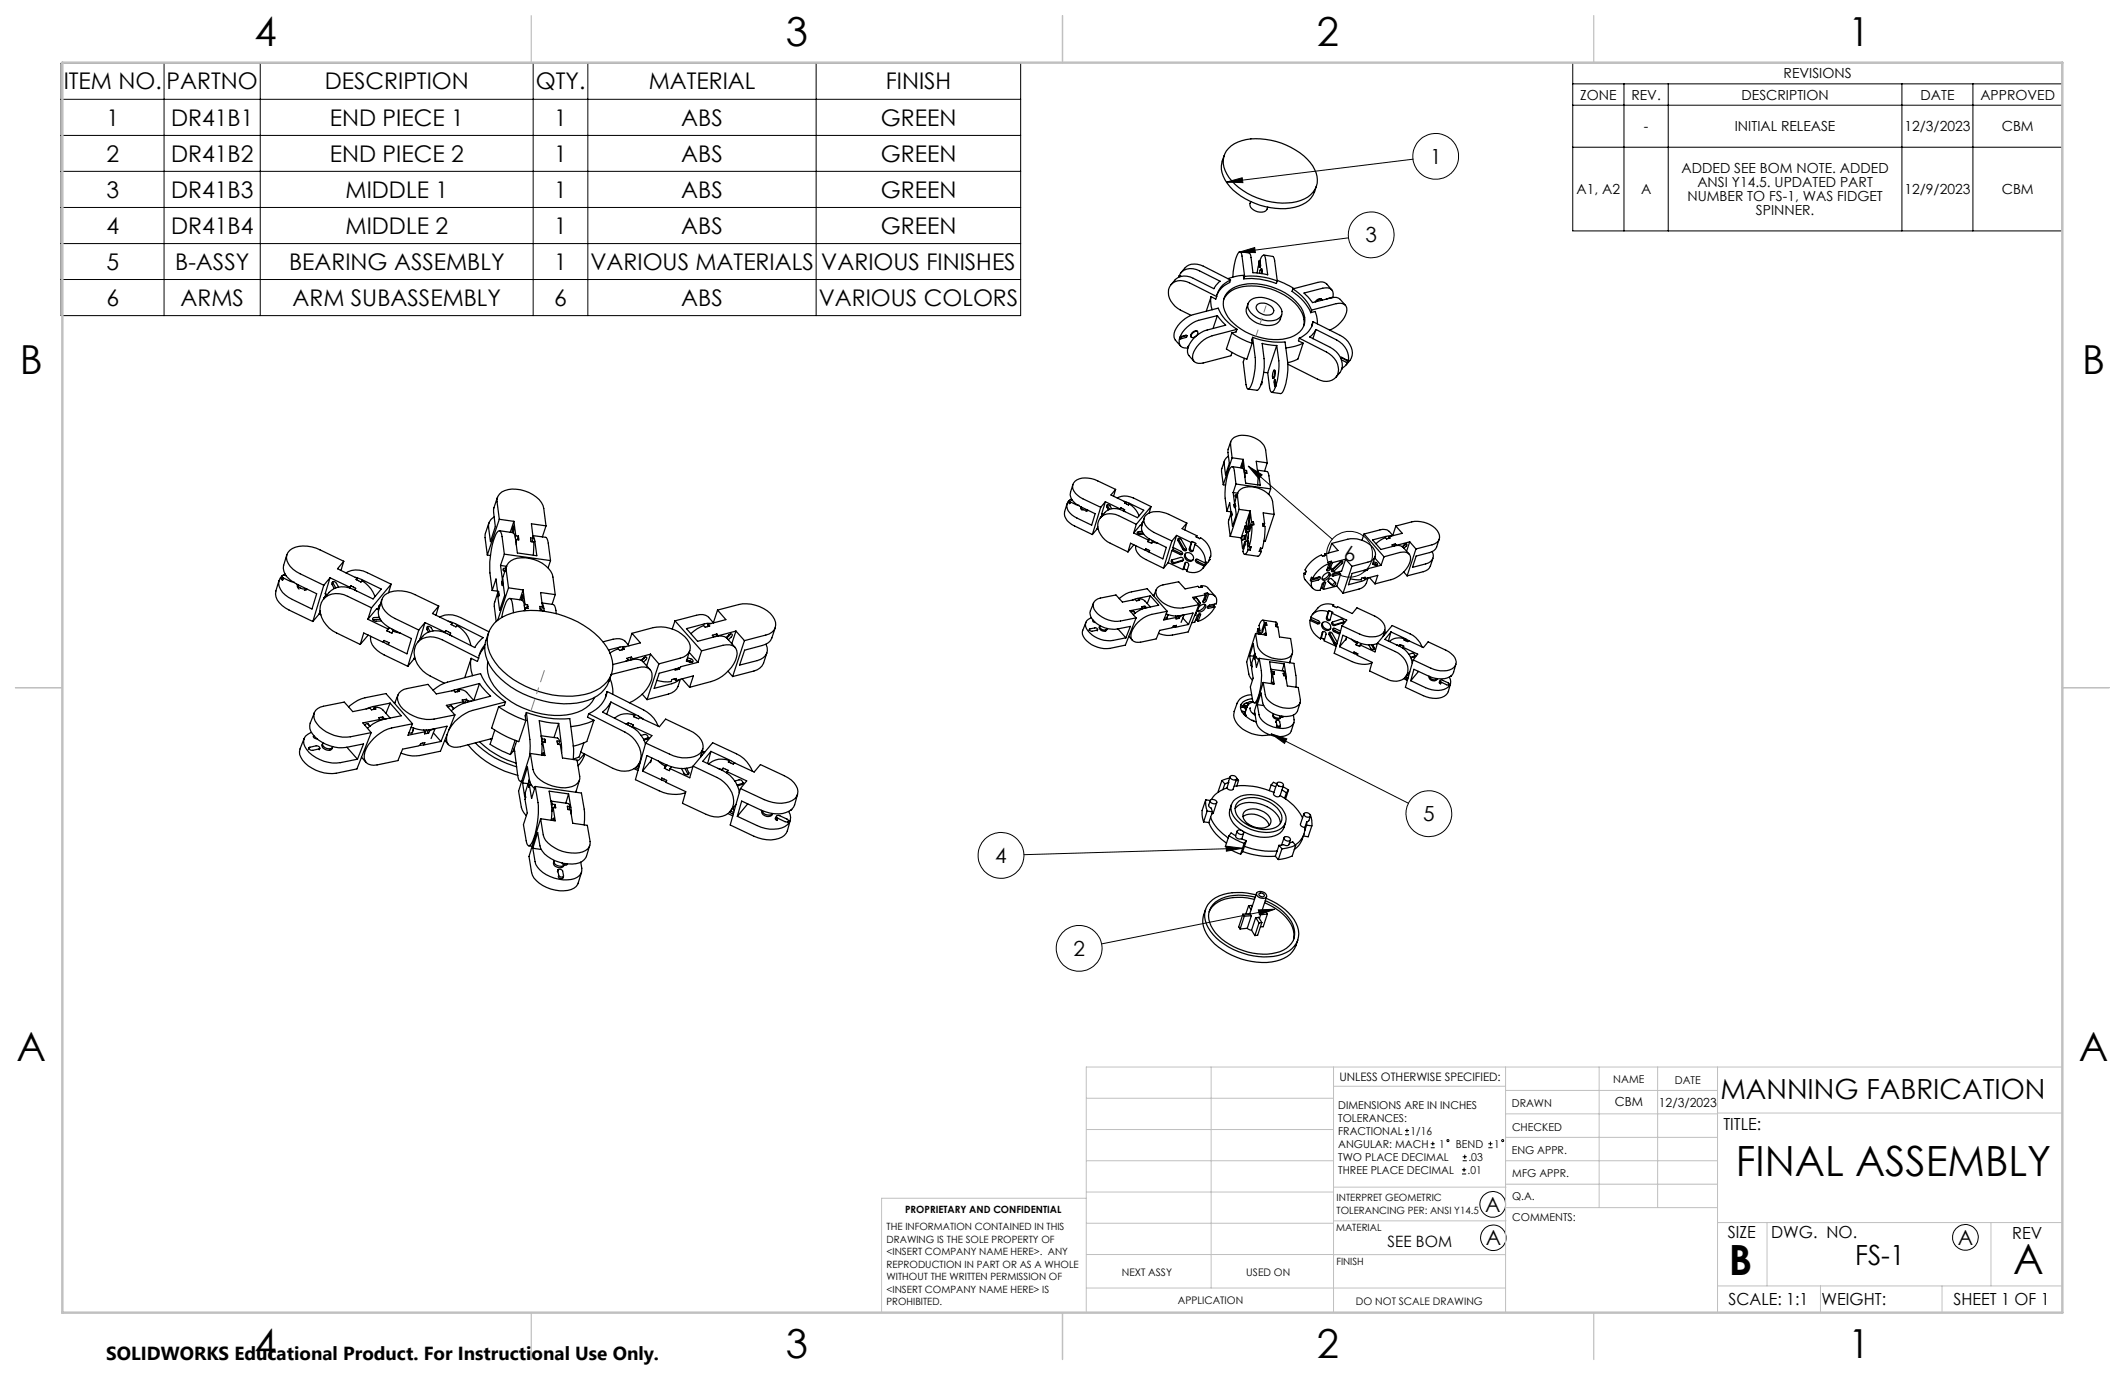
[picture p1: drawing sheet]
<svg xmlns="http://www.w3.org/2000/svg" width="432mm" height="279mm" viewBox="0 0 432 279" stroke-linecap="round" stroke-linejoin="round" font-family="sans-serif">
<defs><g id="words">
<g font-size="8.5">
<text x="352.7" y="239">FINAL ASSEMBLY</text>
<text x="351.3" y="259">B</text>
<text x="409.1" y="258.9">A</text>
</g>
<g font-size="8.1">
<text x="51.7" y="9.3">4</text>
<text x="159.7" y="9.3">3</text>
<text x="267.6" y="9.3">2</text>
<text x="375.6" y="9.3">1</text>
<text x="4" y="76">B</text>
<text x="423.1" y="76">B</text>
<text x="3.3" y="215.7">A</text>
<text x="422.4" y="215.7">A</text>
<text x="51.7" y="276">4</text>
<text x="159.7" y="276">3</text>
<text x="267.6" y="276">2</text>
<text x="375.6" y="276">1</text>
</g>
<g font-size="5.6">
<text x="349.6" y="223.3">MANNING FABRICATION</text>
<text x="377" y="257">FS-1</text>
</g>
<g font-size="4.7">
<text x="12.9" y="18.2">ITEM NO.</text>
<text x="33.9" y="18.2">PARTNO</text>
<text x="66" y="18.2">DESCRIPTION</text>
<text x="108.9" y="18.2">QTY.</text>
<text x="131.8" y="18.2">MATERIAL</text>
<text x="180" y="18.2">FINISH</text>
<text x="21.6" y="25.5">1</text>
<text x="34.8" y="25.5">DR41B1</text>
<text x="67" y="25.5">END PIECE 1</text>
<text x="112.6" y="25.5">1</text>
<text x="138.4" y="25.5">ABS</text>
<text x="179" y="25.5">GREEN</text>
<text x="21.6" y="32.8">2</text>
<text x="34.8" y="32.8">DR41B2</text>
<text x="67" y="32.8">END PIECE 2</text>
<text x="112.6" y="32.8">1</text>
<text x="138.4" y="32.8">ABS</text>
<text x="179" y="32.8">GREEN</text>
<text x="21.6" y="40.2">3</text>
<text x="34.8" y="40.2">DR41B3</text>
<text x="70.2" y="40.2">MIDDLE 1</text>
<text x="112.6" y="40.2">1</text>
<text x="138.4" y="40.2">ABS</text>
<text x="179" y="40.2">GREEN</text>
<text x="21.6" y="47.5">4</text>
<text x="34.8" y="47.5">DR41B4</text>
<text x="70.2" y="47.5">MIDDLE 2</text>
<text x="112.6" y="47.5">1</text>
<text x="138.4" y="47.5">ABS</text>
<text x="179" y="47.5">GREEN</text>
<text x="21.6" y="54.8">5</text>
<text x="35.6" y="54.8">B-ASSY</text>
<text x="58.7" y="54.8">BEARING ASSEMBLY</text>
<text x="112.6" y="54.8">1</text>
<text x="120" y="54.8">VARIOUS MATERIALS</text>
<text x="166.9" y="54.8">VARIOUS FINISHES</text>
<text x="21.6" y="62.1">6</text>
<text x="36.7" y="62.1">ARMS</text>
<text x="59.4" y="62.1">ARM SUBASSEMBLY</text>
<text x="112.6" y="62.1">6</text>
<text x="138.4" y="62.1">ABS</text>
<text x="166.4" y="62.1">VARIOUS COLORS</text>
</g>
<g font-size="4.2">
<text x="290.6" y="33.2">1</text>
<text x="277.5" y="49.2">3</text>
<text x="273.1" y="114.1">6</text>
<text x="289.2" y="166.8">5</text>
<text x="202.2" y="175.3">4</text>
<text x="218.1" y="194.2">2</text>
<text x="301.8" y="246.2">A</text>
<text x="301.9" y="253">A</text>
<text x="397.8" y="253">A</text>
</g>
<text font-size="3.8" x="21.6" y="276.3">SOLIDWORKS Educational Product. For Instructional Use Only.</text>
<g font-size="3.4">
<text x="350.2" y="229.5">TITLE:</text>
<text x="351.1" y="251.6">SIZE</text>
<text x="359.9" y="251.6">DWG. NO.</text>
<text x="408.9" y="251.7">REV</text>
<text x="351.2" y="265.2">SCALE: 1:1</text>
<text x="370.1" y="265.3">WEIGHT:</text>
<text x="396.9" y="265.2">SHEET 1 OF 1</text>
</g>
<text font-size="3.2" x="282" y="253.3">SEE BOM</text>
<g font-size="2.8">
<text x="362.4" y="15.9">REVISIONS</text>
<text x="321.1" y="20.3">ZONE</text>
<text x="331.5" y="20.3">REV.</text>
<text x="353.9" y="20.3">DESCRIPTION</text>
<text x="390.2" y="20.3">DATE</text>
<text x="402.4" y="20.3">APPROVED</text>
<text x="334" y="26.7">-</text>
<text x="352.5" y="26.7">INITIAL RELEASE</text>
<text x="387" y="26.7">12/3/2023</text>
<text x="406.7" y="26.7">CBM</text>
<text x="341.7" y="35.2">ADDED SEE BOM NOTE. ADDED</text>
<text x="320.4" y="39.5">A1, A2</text>
<text x="333.5" y="39.5">A</text>
<text x="342.9" y="40.9">NUMBER TO FS-1, WAS FIDGET</text>
<text x="344.9" y="38.1">ANSI Y14.5. UPDATED PART</text>
<text x="387" y="39.5">12/9/2023</text>
<text x="406.7" y="39.5">CBM</text>
<text x="356.8" y="43.7">SPINNER.</text>
</g>
<g font-size="2.5">
<text x="328.1" y="224.8">CBM</text>
<text x="337.1" y="224.9">12/3/2023</text>
</g>
<text font-size="2.4" x="272.2" y="219.7">UNLESS OTHERWISE SPECIFIED:</text>
<g font-size="2.2">
<text x="327.8" y="220.1">NAME</text>
<text x="340.3" y="220.2">DATE</text>
<text x="271.9" y="225.3">DIMENSIONS ARE IN INCHES</text>
<text x="271.9" y="227.9">TOLERANCES:</text>
<text x="307.2" y="224.9">DRAWN</text>
<text x="271.9" y="230.6">FRACTIONAL</text>
<text x="271.9" y="233.2">ANGULAR: MACH</text>
<text x="286.6" y="230.6">1/16</text>
<text x="292.4" y="233.2">1</text>
<text x="295.8" y="233.2">BEND</text>
<text x="303.6" y="233.2">1</text>
<text x="307.3" y="229.8">CHECKED</text>
<text x="271.9" y="238.5">THREE PLACE DECIMAL</text>
<text x="271.9" y="235.9">TWO PLACE DECIMAL</text>
<text x="298.2" y="238.5">.01</text>
<text x="298.4" y="235.9">.03</text>
<text x="307.2" y="234.5">ENG APPR.</text>
<text x="307.3" y="239.2">MFG APPR.</text>
<text x="307.3" y="243.9">Q.A.</text>
<text x="307.3" y="248.1">COMMENTS:</text>
</g>
<g font-size="2.1">
<text x="227.9" y="259.2">NEXT ASSY</text>
<text x="253.3" y="259.2">USED ON</text>
<text x="239.3" y="265">APPLICATION</text>
<text x="275.5" y="265.1">DO NOT SCALE DRAWING</text>
</g>
<g font-size="2">
<text x="271.6" y="244.1">INTERPRET GEOMETRIC</text>
<text x="180.2" y="250">THE INFORMATION CONTAINED IN THIS</text>
<text x="183.9" y="246.4">PROPRIETARY AND CONFIDENTIAL</text>
<text x="271.5" y="250.2">MATERIAL</text>
<text x="271.6" y="246.6">TOLERANCING PER: ANSI Y14.5</text>
<text x="180.2" y="252.5">DRAWING IS THE SOLE PROPERTY OF</text>
<text x="180.2" y="255.1">&lt;INSERT COMPANY NAME HERE&gt;. ANY</text>
<text x="180.2" y="257.6">REPRODUCTION IN PART OR AS A WHOLE</text>
<text x="271.5" y="257">FINISH</text>
<text x="180.2" y="260.1">WITHOUT THE WRITTEN PERMISSION OF</text>
<text x="180.2" y="262.6">&lt;INSERT COMPANY NAME HERE&gt; IS</text>
<text x="180.2" y="265.2">PROHIBITED.</text>
</g>
</g></defs>
<g fill="none" stroke="#000" stroke-width=".25">
<path d="M248.7 31.6a5.3 5.3 0 0 0 1.2 6.4 14.3 14.3 0 0 0 14 3.9 5 5 0 0 0 3.6-4M249.7 30.1a8.6 8.6 0 0 1 7.5-1.8 14.2 14.2 0 0 1 9.5 5.4 4.4 4.4 0 0 1-2.4 7 14.3 14.3 0 0 1-14.5-4.6 4.5 4.5 0 0 1-.1-6zM239.5 56.2l.1-.1 .4 .1M239.6 56.2a2.78 2.78 0 0 1 4.1-1.2l4.2 2.1-.7 .8-.5 .8-4.2-2.1a3.1 3.1 0 0 0-4.6 1.3M239.9 56.2l-.3-.1-.1 .2M240 55.4a3.2 3.2 0 0 1 4.5-1.3l5.5 2.8M249.5 56.6l2.1-.5 1.1-.1v.7M249.8 59a9.4 9.4 0 0 1 8.5-.7 10.6 10.6 0 0 1 6.4 4.8 3.7 3.7 0 0 1-2.4 5.4 12.5 12.5 0 0 1-12.7-4 3.9 3.9 0 0 1 .2-5.5zM250 56.9l-.1 .5-1.6 1-1 1.5M250 56.9a4.4 4.4 0 0 0-2.8 3.4M252 51.2l1.8 .2 .2 .2 .6 3.8 3 .4-.5-3.5-.2-.4a.79 .79 0 0 0-.7 .7l-.2 .4M252.7 56.7a14.3 14.3 0 0 1 6.7 .9l.1-.5"/>
<path d="M252.9 56.2l-.5-4.2a.86 .86 0 0 0-.4-.8 5 5 0 0 0-1.3 3.4l-.2 1.7M252.9 56.2a14.9 14.9 0 0 1 6.6 .9M252.9 56.2l-.2 .5M254.1 41a1.3 1.3 0 0 0 1 1.9 1.83 1.83 0 0 0 2.4-.4l.1-.4M255.8 53.6l-.4 1.9M255.8 53l.2 .9-.1 .4zM255.9 53h.1M255.9 55.5l.3-.9 .2 .5-.1 .5M256 53h.1M256 53.1l.2 1-.3 .2M256.3 54.6l.2 .3-.1 .7M256.8 51.8l1.8 .3 .2 .2 .7 4.8"/>
<path d="M259.5 57l1.4 .5 2 1.1M262.7 58.7l-.2 .5a9.9 9.9 0 0 1 3.8 4.3M262.7 58.7a9.6 9.6 0 0 1 3.8 4.3M262.7 58.7l5-1.3a1.8 1.8 0 0 1 1.9 .3l1 1.2M239.7 68.6a1.43 1.43 0 0 0 .1 1.6 1.43 1.43 0 0 0 1.6 .5M239.7 68.6l.1 .2M240 68.5l1.1-.3 .1 .1-.3 .3-1 .3-.1-.2zM241.2 68.2l-.2-.1-1 .3-.3 .2M241.5 70.3l-.2 .2 .1 .1M242.4 67.6a.61 .61 0 0 1 1 0 1.07 1.07 0 0 1-1.3 .9 .65 .65 0 0 1 .3-.9zM243.3 67.4a.91 .91 0 0 0-1 .1 .91 .91 0 0 0-.2 1M246.1 60.3l-.1 .7 .3 1.9"/>
<path d="M246.1 60.3l-1 3M247.2 60.3l-5.5-2.8a2.77 2.77 0 0 0-4.2 1.3 4.1 4.1 0 0 0 2.4 4.2l2.1 1.1M247.2 60.3l-.1 .5-1-.5M247.4 64.1l1.7 2-3.8 1a5.3 5.3 0 0 0-4 4.5l.3 .6 1 1.2M247.4 64.1l-3.8 1a6.4 6.4 0 0 0-3.9 3.5M247.4 64.1l-.9 2.6M248.6 60.9a5.2 5.2 0 0 1 4.8-2.8 12.4 12.4 0 0 1 10.8 4.8 4.1 4.1 0 0 1 .7 3.4M250.3 67.7a16.3 16.3 0 0 0 4.1 2.1M250.3 67.7l-1.1 3.2a17.2 17.2 0 0 0 4.2 2.1l1-3.2M251.4 66.9l-5.1 1.3a5.8 5.8 0 0 0-4 4.3 1.29 1.29 0 0 0 1.6 1.3l6.2-1.5 .3-.7M251.4 66.9a9.1 9.1 0 0 1-3.9-4.3l-5 1.3a5.6 5.6 0 0 0-4 4.3 2.75 2.75 0 0 0 1.4 2.1M251.4 66.9l-.2 .6-.9 .2"/>
<path d="M253.6 61.7a2.49 2.49 0 0 0 1.2 3.6 4.7 4.7 0 0 0 4.7 .4 2.45 2.45 0 0 0 1-1.7M253.9 61.2a4.2 4.2 0 0 1 5 0 2.62 2.62 0 0 1 1.5 2.9 3.3 3.3 0 0 1-4 .8 3.4 3.4 0 0 1-2.9-3zM254.5 68.5l.6 4.1a11.5 11.5 0 0 1-1.3 6.4l-.2 .1a.8 .8 0 0 1-.4-.9l-.6-4.6 .3-.8M254.5 68.5a15.6 15.6 0 0 0 6.6 1l.6 4.1a11.2 11.2 0 0 1-1.3 6.3l-2-.2M254.5 68.5l-.1 .5v.8M255.4 62a2.31 2.31 0 0 1 3.4 1.1 1.19 1.19 0 0 1-1.6 .9l-.5-.1a1.7 1.7 0 0 1-1.4-1.6zM256.4 77.5v.6h-.2M256.8 75.7h.8M257.6 75.7l.4 3.1a.77 .77 0 0 0 .5 .9l.4-.4 .3-.8M258.9 75.2a1.7 1.7 0 0 1-.3 1.7v-1.1zM258.9 75.2h.1a1.98 1.98 0 0 1-.2 1.7h-.1M258.9 77.3l.3 .9-.1 .3z"/>
<path d="M259 77.2h.2v1.3M259.2 78.5h-.2M259.4 70.2l-2.9-.4 .4 3.1a11.5 11.5 0 0 1-1.2 6.3l-.3 .1-1.8-.2M259.4 70.2l.5 3.1a14.3 14.3 0 0 1-.7 5.2M259.4 70.2l-1.8 5.5M264 68.7l5.6 2.8a3.9 3.9 0 0 1 2.2 4.7 2.86 2.86 0 0 1-4.1 .8l-6-3M264 68.7l-.2 .6 1 .4M264.8 69.7a10.5 10.5 0 0 1-3.5 1M264.8 69.7l-1.1 3.3-2 .7M266.3 63.5l.9-.2 .3 .8 .2 1.7M266.5 63l5-1.3a1.48 1.48 0 0 1 2.2 1.3 5.7 5.7 0 0 1-3.5 4.1M266.5 63l-.2 .5"/>
<path d="M266.8 65.4a4.5 4.5 0 0 1-2.8 3.3M266.8 65.4l5.5 2.8a4.1 4.1 0 0 1 2.4 4.1 4 4 0 0 1-1.2 1.9M266.8 65.4l-.2 .9M267.4 67l-.7 1-.6 .5 4.2 2.1a4 4 0 0 1 2.3 4.4M267.4 67l4.2 2.1a4 4 0 0 1 2.3 4.4M267.4 67l-.6 1.8M268.6 60.9l-.1-.1a1.01 1.01 0 0 0-1.2 .5M268.6 61v-.1a.88 .88 0 0 0-1.2 .4M270.8 60.5l-1.3 .3M270.8 60.5a1.38 1.38 0 0 0-.1-1.5 1.38 1.38 0 0 0-1.4-.5l-4.3 1 1.7 2 3.8-1a1.73 1.73 0 0 1 1.8 .4l1.1 1.1M272.4 72.6h.2l1.2 .6 .1 .3M272.4 72.7l1.4 .6 .1 .3-.3 .1-1-.6"/>
<path d="M272.6 75l-.2 .5-.9 1.2M272.7 75h-.1M273.9 73.5a2.75 2.75 0 0 1-1.2 1.4v.1M273.9 73.5l-.1 .1M218 98.5l-.5 1.5a2.39 2.39 0 0 0 1.5 2.6l3.5 1.8-.7 2.3-3-1.4a2.91 2.91 0 0 1-2-2.9l.4-.7v.4l.2 .2-.3-.2 .1-.3M226.7 99.4l-3.6-1.7a4.5 4.5 0 0 0-4.7 .1 1.79 1.79 0 0 0 .6 2.8l1 .8 3.7 1.7M226.7 99.4l-1 1.2 3 1.4M226.7 99.4l-.4 1.5M248.6 98.5l.4 .1M248.8 93.6l-.6 1.8 .4 3.1M250.1 89.7a5.5 5.5 0 0 0-.3 4.5l-.8 2.3-.3-2.2a1.59 1.59 0 0 1 .9-1.6M250.4 93l-.4-2.6a1.77 1.77 0 0 1 1.7-1.9 5.1 5.1 0 0 1 5.3 2.4l.5 3.2"/>
<path d="M250.4 93l2.2 .3M250.4 93l-1.8 5.5M250.4 94.8l2.2 .3 .2 .5 .3 2.6 3 .4-.4-2.6-.2-.4 2.1 .2 .2 .5 .4 3M251.1 98.4l-.3-2.7a.8 .8 0 0 0-.4-.9 2.73 2.73 0 0 0-1.1 2.1l-.3 2.7a14.3 14.3 0 0 0 .3 4.3M251.1 98.4l-.5 1.7M251.1 98.4l7.1 .9M252.3 95.1l.3-1-.1 1M252.6 93.3l-.5 1.7M252.6 93.3l.3 2.3M252.9 95.6l-.1 .2M252.9 95.6h.4M252.9 96.1l.1 .9"/>
<path d="M252.9 96.1v.2M253.3 95.6l.1 .6-.5-.1M253.3 95.6l-.2 .6M255.6 96l-.4-.1v.5l.4 .1v2M255.6 96l-.2 .5M257.5 94.1l-2.2-.4 .3 2.3M257.5 94.1l-.5 1.6M258.2 99.3l-.4 1.2M56.7 118l-.6 2.1a2.89 2.89 0 0 0 1.2 2.9l1.4 1 4.9 2.3M57.9 116.6l-.4 .3M58.2 117l-.6-.1-.3 .2 .3 .3 1.4 .7 .5 .1M58.3 112.7l-.7 2.2a2.86 2.86 0 0 0 1.3 2.9l1.4 .9 4 1.9-.9 3.2-4-2a3.8 3.8 0 0 1-2.7-3.8l.6-.9-.1 .3 .3 .4a.34 .34 0 0 1-.4-.2 .34 .34 0 0 1 .2-.4"/>
<path d="M59.7 118.3h.1M60.5 118.8a.68 .68 0 0 0 .3 .9M60.5 118.8a1.35 1.35 0 0 0 1.7 .8M62.4 119.7l-.6 .3M65.8 118.9l-2.2 7.4M67.1 117.4l-1.3 1.5M67.1 117.4l3.9 1.9M67.1 117.4l-1 3.2 .4 .2M67.6 118.2l.6 1.3M68.8 119.3l-.4-.8a.47 .47 0 0 0-.6-.4 .47 .47 0 0 0-.3 .7l.4 .8M69.8 114.1l-4.8-2.4a6 6 0 0 0-6.1 .1 2.22 2.22 0 0 0 .1 3.3l1.2 1.1 5.6 2.7M69.8 114.1l-1.2 1.5 4 1.9"/>
<path d="M69.8 114.1l-.5 1.8M70.3 116.4a4.3 4.3 0 0 1 4.3 0l4.9 2.3M71 119.3v.2M71.3 119l1 .6-.2 .2M71.3 119l-.3 .3M71.3 119l-.1 .5M72.1 119.8l.4 .3M72.1 119.8l-.1 .1M72.2 117.3l1.3 .5 4 1.9-1.7 2-4-1.9a4.2 4.2 0 0 0-4.9 .6l-1.2 1.3M72.6 117.5l-.2 .3 .9 .5 .3-.3a6.3 6.3 0 0 1 2.6 3.2M72.6 117.5l-.1 .3M79.5 118.7l-4 4.8"/>
<path d="M79.5 118.7l-.5 1.7M99 112.8l.7 .1M99.3 106.3l-.7 2.4 .4 4.1M100 120l.8-2.3 .3 2.8M100 120l1.1 .1M101.1 101.1a7.5 7.5 0 0 0-.5 5.9l-.9 3.1-.4-3a2.07 2.07 0 0 1 1.1-2M101.5 105.5l-.5-3.5a2.37 2.37 0 0 1 2.3-2.5 6.8 6.8 0 0 1 7 3.2l.6 4.2M101.5 105.5l2.9 .4M101.5 105.5l-2.5 7.3M101.5 107.8l2.7 .4a1.31 1.31 0 0 1 .5 1.2l.4 3 4 .5-.4-2.9-.4-1.1M101.7 114.9l1.2 .1-.7 2.4 .4 3.6-1.1 3-.4-2.9 .1-.7M101.7 114.9l.4 2.9"/>
<path d="M102 118.3l.1 .7 .1-.4M102 118.3h.2M102.1 117.8h.1M102.1 117.8l-.1 .5M102.2 118.6v.1M102.2 118.6h.1M102.3 115.9h.4M102.5 112.6l-.5-3.6a1.25 1.25 0 0 0-.6-1.2 4.1 4.1 0 0 0-1.4 2.9l-.5 3.5a24.8 24.8 0 0 0 .5 5.8M102.5 112.6l9.4 1.3M102.5 112.6l-.8 2.3M102.8 115.5l-.6 .1 .1 .3 .3 .3M103.3 119.5l-.4-3.6a2.37 2.37 0 0 1 2.2-2.5 6.8 6.8 0 0 1 7.1 3.3l.6 4.1"/>
<path d="M103.3 119.5l3 .4M103.3 119.5l-2.2 6.5M104.1 108.2l.3-1.3-.1 1.4M104.4 105.9l-.7 2.3M104.4 105.9l.4 3M104.8 108.9l-.1 .2M104.8 108.9h.5M104.9 109.6v1.1M104.9 109.6l-.1 .3M105.3 108.9l.1 .8-.5-.1M105.3 108.9l-.2 .7M106.3 119.9l-.7 2"/>
<path d="M106.3 119.9l.4 2.9M108.3 108.8l2.6 .4a1.31 1.31 0 0 1 .5 1.2l.5 3.5M108.3 109.4l-.5-.1 .1 .8h.5v2.7M108.3 109.4l-.2 .7M110.9 106.9l-2.9-.5 .3 3M110.9 106.9l-.7 2.2M111.9 113.9l-.5 1.5M216.8 102.4l-.5 1.6a2.83 2.83 0 0 0 2.1 2.9l3.6 1.7M217.7 101.4l-.2 .2M217.9 101.7l-.4-.1-.2 .2 1.6 .8M219 102.7h.1M221 103.6a1.01 1.01 0 0 1-1.3-.6l-.1 .4 .3 .3"/>
<path d="M221.1 103.7l-.4 .2M222.9 107.5l-.9 1.1M222.9 107.5l.3 .1M223.1 107l-.2 .5M223.7 105.1h.1M223.7 105.1l-.1 .1M223.7 103.1l-1.7 5.5M223.8 104.8l-.1 .3M223.8 104.8l.1 .1M223.9 104.5l-.1 .3M224.6 102l-.9 1.1M224.6 102l3 1.4"/>
<path d="M224.6 102l-.7 2.4 .3 .1M225 102.6l.5 .9M225.9 103.4l-.4-.7-.5-.1-.1 .3 .3 .7M227 101.2a3.4 3.4 0 0 1 3.3 0l3.6 1.7M227.6 103.4l-.1 .1M227.8 103.2l.7 .4-.1 .2M227.8 103.2l-.2 .2M227.8 103.2l-.2 .3M228.4 103.8l.2 .2M228.4 103.8h-.1M228.4 101.9l4 1.8-1.3 1.5-3-1.4a3.2 3.2 0 0 0-4.5 1.4M228.7 102l-.1 .2 .7 .4 .2-.2 .9 .8 .7 .9 .3 .7"/>
<path d="M228.7 102l-.1 .3M230.4 108.3l3 1.4M230.4 110.7l-1.2 1.4M230.8 110.9a2.76 2.76 0 0 0 2 2.8l3.6 1.8M230.9 106.5l-3.6-1.7a2.77 2.77 0 0 0-4.2 1.5 4.2 4.2 0 0 0 2.5 4.1l3.6 1.7M230.9 106.5l-.5 1.8M232 106.6l-.2 .2M232 106.6h.1M232 106.9l-.3-.2-1.3 1.6M232.1 106.3h.1M232.1 106.3l-.1 .3M232.1 108h-.7l-.3 .2 .4 .4 .9-.1"/>
<path d="M232.2 108.3l-1.1 .1M232.3 106l-.2 .3M232.5 105.3l-.5 1.7a2.49 2.49 0 0 0 1.4 2.5l3.6 1.7-.7 2.4-3.7-1.9M232.6 111.8l-2.9-1.4-.5 1.7M232.8 111.8v-.3l.7 .3v.3M233.3 110.1l.7 .3 .1-.3M233.4 109.7l-.1 .4M233.5 109.5l-.1 .2M233.6 109.6l-.3 .5M233.9 102.9l-3 3.6M233.9 102.9l-.4 1.3M234.1 110.1l1.2 .3"/>
<path d="M234.3 109.9l-.2 .2M234.9 119.8l-.5 1.3M237.4 114.3l-1 1.2M237.4 114.3l3 1.4M238.1 113.8l1.8-.5a.41 .41 0 0 1 .5 .2 .41 .41 0 0 1-.1 .5l-1.9 .5-.4-.3zM238.1 109.9l-1.7 5.6M238.1 111.9l-.7 2.4M238.3 111.7l2 .8M238.3 111.7l-.2 .2M238.4 111.3l-.1 .4M239.1 108.8l-.8 2.4 1.7 .8a.34 .34 0 0 1 .3 .5 .34 .34 0 0 1-.5 .2l-1.7-.8M239.1 108.8l3 1.4"/>
<path d="M239.1 108.8l-1 1.1M239.4 109.4h.2l.4 .2 1.1 1.9v.3l-.2 .1-.5-.2-1-1.8zM239.5 109.4l1.1 2.1 .5 .2M240.5 113.8l-1.7 .5-.5-.1-.1-.4M240.6 115.6l.6 .3M240.6 115.6l-.2 .1M240.8 112.5a1.05 1.05 0 0 1 1.3 .1 1.05 1.05 0 0 1 .3 1.2 1.04 1.04 0 0 1-1.3 0 1.04 1.04 0 0 1-.3-1.3zM240.9 112.4a1.12 1.12 0 0 0 .4 1.2 1.12 1.12 0 0 0 1.2 .1M240.9 114.3l-.3 1.3M241.2 106.3l-3.7-1.8a4.6 4.6 0 0 0-4.6 .1 1.63 1.63 0 0 0 .1 2.5l1.5 1.1 3.6 1.7M241.2 106.3l-1 1.1 3 1.5M241.2 106.3l-.5 1.4"/>
<path d="M242.1 110.2l-.4 1.3a.44 .44 0 0 0 .2 .5 .44 .44 0 0 0 .5-.1l.4-1.3M242.2 110l.8 .4-.2 .2M242.2 110l-.4 1.5 .2 .3 .4 .1M242.2 110l-.1 .2M242.8 110.6a4 4 0 0 1 2.1 3.8M243.1 113.6l.3 .5 1.5 .7M243.2 108.9l-.2 .2 .8 .4 .1-.2a4 4 0 0 1 2.1 3.7l-.3 .9 .2-.2M243.2 108.9l-.1 .2M244.1 119l.2 .3-.6 .1-.3-.3-2.6 .6-1.3-1.5-3.2 .7a1.55 1.55 0 0 0-1.4 1 1.55 1.55 0 0 0 .4 1.6 5.6 5.6 0 0 0 5.1 2l3.2-.6M244.1 119a1.46 1.46 0 0 1 1.3 .4l1.5 1.8M244.1 119l-.2 .3M244.7 115a2.64 2.64 0 0 1-3.5 1.1l.3-1.3a.44 .44 0 0 0-.2-.5 .44 .44 0 0 0-.5 .1l-.4 1.3"/>
<path d="M244.9 114.8l-.2 .2M244.9 114.4l.2-.2-.2 .6M244.9 114.4l-1.5-.7-.3-.1-.2 .2 .1 .3 .2 .2 1.5 .7M245.7 113.7h.2M245.9 113.7l-1.5 1.8M249.3 103.9l.6-1.7 .3 2-.6 1.7v.4l.4 2.7M249.3 103.9l.8 .1M250 109l2.2 .3M250.2 104.3l.1-.3v.8M250.6 100.1l.3 2.2M250.6 100.1l.9 .1M250.8 102.6l.1 .6 .1-.4"/>
<path d="M250.8 102.6h.1M250.9 102.3h.1M250.9 102.3l-.1 .3M251 102.8h.1M251 102.8v.1M251 100.8h.3M251.4 100.5l-.4 .1 .2 .4M251.5 100.2a5.6 5.6 0 0 0-.3 4.4l-.8 2.3-.2-2.7M251.8 103.5l-.3-2.6a1.72 1.72 0 0 1 1.7-1.9 5.1 5.1 0 0 1 5.2 2.4l.5 3.1M251.8 103.5l2.2 .3M251.8 103.5l-1.8 5.5M252.2 109.3l.3 2.2"/>
<path d="M252.5 111.5l.5-1.5v.5l-.4 1.5 .1 .5 .2 .1 .3-.1 .4-.8M252.5 111.5h.2M252.5 108.9l.6-.1v.3l-.2 .5-.5 .1v-.5zM253 106.9l-.8 2.4M253 106.9h.3M253.1 108.9l-.2 .1-.1 .6M253.5 108a2.21 2.21 0 0 1-.2 2 2.54 2.54 0 0 1 .2-2zM253.6 111.7l.4 .1M253.7 108.6l-.1 .9M253.8 111.1h.4l-.2 .7M253.8 111.1l-.2-1.2-.1 .6 .1 1.2M253.9 104.6l.1 .2-.4 2.8z"/>
<path d="M253.9 111.1l.1 .7M254 103.8l-.8 2.4 .2 1.4-.2 .6-.2-1.3M254 103.8l.3 2.2M254.3 106l-.5 1.5v.5l.6-1.4M254.3 106l.4 .1M254.4 106.6a13.7 13.7 0 0 1-.6 4.5M254.7 106.1l.1 .5h-.4M254.7 106.1l-.2 .5M256.2 111.4l.1 .7M256.3 112.1l-.3 .6-.3 .3-2.8-.4M257 106.4h-.4v.5l.4 .1a13.7 13.7 0 0 1-.5 4.4h-.4l-.2 .6 .4 .1M257 106.4l-.2 .5"/>
<path d="M258.9 104.5l-2.2-.3 .3 2.2M258.9 104.5l-1.8 5.5h-.3M265 116.5l.1 1.1 1.6 2M265.3 116.4l-.3 .1M266.3 117.9l.2 .3M266.5 118.2a1.38 1.38 0 0 0 .3 1.4 1.38 1.38 0 0 0 1.5 .3l.4-1.4 .5-.2 .2 .1-.5 1.4M266.7 117.6l-.2-.3-.2 .6M268.1 117.2l.2 .1v.1l-.3 .4-1.5 .4M268.1 117.2l-.3 .3-1.5 .4M268.1 117.2l-1.4 .4M268.7 119.5l-.3 .1M268.7 119.5l.2 .3"/>
<path d="M269 116.8a.98 .98 0 0 1 1.3-.3 1.2 1.2 0 0 1-1.6 1.3 .87 .87 0 0 1 .3-1zM269.1 112.9l-.4 .1-.2-.2a6.5 6.5 0 0 0-3.3 3l.2 .3-.2 .6-.2-.2M269.1 118.3l-.4 1.2M269.2 112.6l.2 .3h-.3M269.2 112.6l-.1 .3M269.9 118.1l.6 .6a.61 .61 0 0 0 .7-.5M269.9 117.8l.6-.3 .9 .9a.49 .49 0 0 1-.6 .6l-.9-.8zM270.1 114.5a6.3 6.3 0 0 0-3.4 3.1M270.1 116.4a1.47 1.47 0 0 1-1.5 1.3M270.5 114.1l-.7 .2 .3 .2M270.5 114.1l-.5 1.4-.4 .2M270.5 114.1l.2 .2"/>
<path d="M270.6 110.4l3.3-.8a5.2 5.2 0 0 1 5.4 2.2 1.66 1.66 0 0 1-1.3 2.4l-3.3 .9M270.6 110.4l1.3 1.5-2.7 .7M270.6 110.4l-.7 2M270.7 115.7l1.6-1.5 .5-.1v.3l-2 1.8-.3-.1zM270.7 114.3l-.5 1.4-.5 .3-.1-.1 .5-1.4M271.6 119.1l-2.7 .7M271.6 119.1l1.3 1.4M272.2 116.4l.2 .3M272.2 116.4l-1.5 .4M272.3 116.1l-.1 .3M272.4 116.7l-.8 2.4M272.6 114.1l-2 1.8"/>
<path d="M273.4 113.6l-.8 2.4-1.5 .4-.4 .3v.2l.1 .2 1.6-.4M273.4 113.6l-2.7 .7M273.4 113.6l1.3 1.5M274.4 117.6l2.2 .2 .1-.3 .7-.2-.1 .3M274.7 115.1l-1.8 5.4M277.1 117.4l.2 .2M277.2 108.5l3.2-.8a2.05 2.05 0 0 1 2.6 1.1M277.2 108.5l4 4.6M277.2 108.5l-.4 1.3M277.3 117.6l2.7-.7-.6 1.7M277.7 115.7l.1 .2M277.8 115.9l-.7 .1 .1-.1"/>
<path d="M277.9 115.6l-.1 .3M278 117.4a2.49 2.49 0 0 1-1.8 2.3l-3.3 .8M278.1 115.6l-3.4 .9-.7 2.3 2.7-.7 1.1-.6M278.3 117.4l1.1 1.2M278.9 114.5l.9 .3M279.3 113.3l1.3 1.6M279.4 113.1l-.5 1.6 .7 .2 .3-.1v-.3l-.9-.3M280.6 114.9l-2.5 .6M281.2 113.1l3.3-.8a1.48 1.48 0 0 1 2.1 1.3 5.6 5.6 0 0 1-4 4.2l-3.2 .8M281.2 113.1l-.6 1.8M282.2 109l.3 .3-.7 .2-.2-.2-.6 .2-1.4 1M282.2 109l-.1 .4"/>
<path d="M282.7 108.9l-1.1 .1-2.7 .7 1.7 2 2.7-.8a1.72 1.72 0 0 1 1.9 .4l1.1 1.3M283.5 110.5l-.6 .2 .2 .3M283.5 110.5l.3 .3M283.5 110.5l-.1 .4M283.6 106.9l3.3-.9a5.2 5.2 0 0 1 5.4 2.3 1.62 1.62 0 0 1-1.3 2.4l-3.3 .8M283.6 106.9l1.3 1.5-2.7 .6M283.6 106.9l-.6 1.9M283.8 110.8h-.1M284.9 111.1l.5-.4 .5-.1v.2l-.6 .6M285.2 116.2l.7 .8M285.6 110.5l-.6 .7M286.5 110.1l-2.7 .7"/>
<path d="M286.5 110.1l-.7 1.9M286.5 110.1l1.2 1.4M287.7 111.5l-1.8 5.5M291.2 113.4l-.5 1.6a1.73 1.73 0 0 1-1.5 1.2l-3.3 .8M292.5 109.5l-.6 1.6a1.73 1.73 0 0 1-1.4 1.2l-2.7 .7-.8 2.3 2.7-.7a1.67 1.67 0 0 0 1.3-2.5M64.8 124.8l-1.2 1.5M64.8 124.8l.4 .1M65.1 124.1l-.3 .7M65.8 121.5v.2M65.8 121.5h.1M66 121.2l-.2 .3M66 121.2l.1 .1"/>
<path d="M66.2 120.7l-.2 .5M74.8 125.8l4 2M74.8 129l-1.6 2M75.3 129.3a3.4 3.4 0 0 0 2 3.3l5.6 2.8M75.5 123.5l-4.8-2.3a3.6 3.6 0 0 0-5.6 2 5.4 5.4 0 0 0 3.3 5.4l4.8 2.4M75.5 123.5l-.7 2.3M76.9 123.6l-.2 .2M76.9 123.6h.1M76.9 124a2.82 2.82 0 0 0 1.3 2.9l1.4 .9 4 2-.9 3.1-4.9-2.5M76.9 123.9l-.4-.2-1.7 2.1M77 123.2h.2M77 123.2l-.1 .4"/>
<path d="M77 125.4l-1.1 .1-.2 .4 .5 .3h1.3M77.3 125.8l-1.5 .1M77.3 122.8l-.3 .4M77.6 121.8l-.7 2.2M77.8 130.5l-3.9-1.9-.7 2.4M77.9 130.5l.1-.4 .6 .3 .5 .2-.1 .4M78.6 128.2l1.1 .5 .1-.5M78.8 127.8l-.2 .4M79 127.5l-.2 .3M79.1 127.6l-.5 .6M79.8 128.2l1.6 .5M80 128l-.2 .2"/>
<path d="M84.1 133.9l-1.2 1.5M84.1 133.9l.3 .1M84.2 133.5l-.1 .4M85.1 128l-2.2 7.4M86.4 126.5l-1.3 1.5M86.4 126.5l3.9 1.9M86.4 126.5l-1 3.3h.1M86.9 127.3l.5 1M88 128.2a1.12 1.12 0 0 0-.9-.9h-.1a.44 .44 0 0 0-.3 .6l.4 .5M89.1 123.2l-4.8-2.4a6.1 6.1 0 0 0-6.2 .1 2.26 2.26 0 0 0 .2 3.3l1.2 1.1 5.6 2.7M89.1 123.2l-1.2 1.5 4 1.9M89.1 123.2l-.5 1.8"/>
<path d="M89.4 125.4a4.6 4.6 0 0 1 4.2 .1l5.7 2.9M90.3 128.4v.1M90.6 128.1l1 .6-.2 .2M90.6 128.1l-.3 .3M90.6 128.1l-.1 .5M91.1 126.2l1.5 .6 5.6 2.8-1 .9-.7 1.1-5.6-2.8a4.2 4.2 0 0 0-6.1 1.7M91.4 128.9l.4 .3M91.4 128.9l-.1 .1M91.9 126.6l-.2 .3 .9 .5 .3-.3a5.8 5.8 0 0 1 2.8 4.1M91.9 126.6l-.1 .3M95.7 133.8l-.1 1 .1 1 .3 1.5M95.7 133.8l-1.3 3.9"/>
<path d="M97.3 133.7l-7.4-3.7a3.8 3.8 0 0 0-5.4 1.2 5.1 5.1 0 0 0 2.9 6.2l2.9 1.4M97.3 133.7l-.3 .7-1.3-.6M97.4 138.9l-1.1 3.4-1.5-1.6a2.02 2.02 0 0 0-1.7-.6M97.4 138.9l2.3 2.6-5 1.3a7.2 7.2 0 0 0-2.9 1.6M97.4 138.9l-5.6 1.5M98.5 131.5l-1.1 1.7M98.6 131l-.2 .1a5.1 5.1 0 0 0-1.1 2.6M99.1 134.5a6.3 6.3 0 0 0 2 5.7 16.6 16.6 0 0 0 16.2 4.5 5.6 5.6 0 0 0 3.5-3M99.3 128.6a7.1 7.1 0 0 0 1.6 8.5 19.7 19.7 0 0 0 17.5 5.5 7 7 0 0 0 5.8-5.7M100.5 126.6a11.2 11.2 0 0 1 8.7-2.5 18.6 18.6 0 0 1 14 7.3 5.7 5.7 0 0 1-.5 7.8 11.8 11.8 0 0 1-9 2.2 19.2 19.2 0 0 1-13.1-6.8 6 6 0 0 1-.1-8zM101.1 120.4l-.7 2.2 .4 3.7M101.2 120.5l.1-.3 .1 .6-.1 .4"/>
<path d="M103.6 121.6l2.4 .3a1.16 1.16 0 0 1 .5 1.2l.2 1M104.4 124.5a4.3 4.3 0 0 0-.7-2.9h-.2a3.8 3.8 0 0 0-1.3 2.8l-.2 1.1M106 121.9l.2-1v1.2M106.7 122.8l-.1 .4M106.7 122.8l.5 .1M106.8 123.6v.5M106.8 123.6l-.2 .3M107.2 122.9l.1 .7h-.5M107.2 122.9l-.2 .7M110.2 123.3l-.5-.1 .1 .8 .5 .2M110.2 123.3l-.2 .7M110.6 124.2l-.2-1.1-.3-.5 2.3 .2a1.31 1.31 0 0 1 .6 1.2v.7"/>
<path d="M112.8 120.8l-2.9-.4 .3 2.9M112.8 120.8l-.6 2M122.5 130.4a4.9 4.9 0 0 1 4.4-.2l.9 1M123.9 137.9l.6 2v1.2M124.2 137.1l5.4-1.4a1.92 1.92 0 0 1 2.9 1.7 7.5 7.5 0 0 1-4.6 5.4M124.5 135l3.8-.9a2.4 2.4 0 0 1 2.4 .4l1.4 1.6M126.4 132l-.5 .2-.3-.4-1.7 .9M126.5 131.6l.4 .3-.5 .1M126.5 131.6l-.1 .4M127.3 131.4l-1.3 .1-2.4 .6M127.7 134.1l-.6 .3M127.7 134.1l-.1 .1"/>
<path d="M128.3 133.5l-.9 .3 .3 .3M128.3 133.5l.3 .4M128.3 133.5l-.2 .6M128.4 128.7l4.4-1.2a6.9 6.9 0 0 1 7.2 3 2.19 2.19 0 0 1-1.8 3.2l-4.3 1.2M128.4 128.7l1.7 1.9-3.6 1M128.4 128.7l-.8 2.3M128.6 133.9v.1M130.2 134.2l.7-.6h.5l-.1 .4-.6 .5M131.1 133.5l-.7 .7M132.2 132.9l-3.6 1M132.2 132.9l-.8 2.4M132.2 132.9l1.7 2"/>
<path d="M133.9 134.9l-2.4 7.3M137 138l-.5 .1-.1 .4a6.8 6.8 0 0 1-2.9-.2M137 138l.4-.1-.1 .4M137 138l.3 .3M137.2 126.2l4.3-1.2a2.76 2.76 0 0 1 3.5 1.6M137.2 126.2l-.6 1.6M137.2 126.2l5.4 6.1M137.3 138.3l3.6-1-.8 2.4M137.9 135.7l.2 .2M138.1 135.9l-.9 .2v-.1M138.2 135.6l-.1 .3M138.3 138a3.2 3.2 0 0 1-2.5 3l-4.3 1.2"/>
<path d="M138.3 135.5l-4.4 1.3-1 3.1 3.6-1 .7-.2 .8-.6M138.6 137.9l1.5 1.8M139.6 134.1l1 .4M139.7 133.7a1.22 1.22 0 0 1 1.1 .5v.3l-.2 .1-1.1-.3M140.1 132.6l1.7 2M140.2 132.2l-.7 2.1M141.8 134.6l-3.4 .9M142.6 132.3l4.3-1.2a1.99 1.99 0 0 1 2.9 1.7 7.5 7.5 0 0 1-5.3 5.7l-4.4 1.2M142.6 132.3l-.8 2.3M143.8 127.3l-.5 .2-.3-.4a7.9 7.9 0 0 0-2.6 1.7M143.9 126.9l.3 .3-.4 .1M143.9 126.9l-.1 .4"/>
<path d="M144.6 126.7l-.8-.1-4.3 1.1 2.2 2.6 3.6-.9a2.53 2.53 0 0 1 2.5 .4l1.6 1.8M145.7 128.8l-1 .3 .3 .3M145.7 128.8l.2 .4M145.7 128.8l-.2 .5M145.8 124l4.3-1.2a6.9 6.9 0 0 1 7.3 3 2.19 2.19 0 0 1-1.8 3.2l-4.3 1.2M145.8 124l1.7 1.9-3.6 1M145.8 124l-.8 2.5M145.9 129.2v.1M147.5 129.5l1-.7 .3 .2a1.46 1.46 0 0 1-.8 1M147.9 136.4l1 1.1M148.4 128.8l-.7 .8M149.5 128.2l-3.6 1"/>
<path d="M149.5 128.2l-.8 2.6M149.5 128.2l1.8 2M151.3 130.2l-2.4 7.3M155.8 132.7l-.6 2.1a2.63 2.63 0 0 1-2 1.5l-4.3 1.2M157.6 127.5l-.8 2.1a2.3 2.3 0 0 1-1.9 1.6l-3.6 .9-1 3 3.6-.9a2.22 2.22 0 0 0 1.7-3.3M221.4 127.9l-.1 .2M221.4 127.8l1.2-.2 .5 .4-1.3 .3-.4-.2zM221.8 125.6a1.49 1.49 0 0 0-1.2 1 1.49 1.49 0 0 0 .5 1.6 5.6 5.6 0 0 0 5 1.9l2.7-.5M222.1 126a.37 .37 0 0 0 .1 .4 .37 .37 0 0 0 .4 .1M222.2 122.5l-.6 1.6a2.28 2.28 0 0 0 1.2 2.6l.5 .3a5.5 5.5 0 0 0 3.7 .8l2.7-.5-.9 2.3M223 128v.2M223.4 127.2a.82 .82 0 0 0 .5 1 .82 .82 0 0 0 1.1-.4"/>
<path d="M223.5 127.1l-.1 .1a.9 .9 0 0 0 1.6 .6v-.1M227.2 127.8l1.6 1.8M227.4 121.6l.3-.2a4.8 4.8 0 0 1 2.2-1.1l3.2-.7 4.1 4.6M229.4 129.3l.7 .8M229.9 124.4l.4-.2 .4 .4M230.3 124.2l.3 .4M230.9 125.6l-2.2 5.5-3.2 .7a5.4 5.4 0 0 1-5.5-2.9v-.8l.7-1.6M231.4 121.7l.2 .3-.7 .1-.2-.3-2.6 .5-1.3-1.4-3.2 .6a1.54 1.54 0 0 0-1.4 1 1.54 1.54 0 0 0 .4 1.7 5.6 5.6 0 0 0 5.1 2l3.2-.6M231.4 121.7a1.35 1.35 0 0 1 1.3 .4l1.1 1.2M231.4 121.7l-.2 .3M232.2 123.6l-2.6 .5 1.3 1.5M232.2 123.6v.1"/>
<path d="M232.7 123.2l-.7 .1 .2 .3M232.7 123.2l-.2 .4M232.7 123.2l.2 .2M232.9 123.4v.1M232.9 123.4h.3M233.8 121.1l1.6 1.9a9.3 9.3 0 0 0-4.3 1.2l-.8 .7M233.8 121.1l-2.7 .5-1 .4M233.8 121.1l-.7 1.5M234.5 121h-.2M236.6 125.6h.5l.2-.7-.2 .7M237 124.7l.3 .2a4.4 4.4 0 0 0 2.5 .2l2.6-.5-.9 2.3M237.2 124.2l-3.2 .6a5.8 5.8 0 0 0-4.2 4.2 1.39 1.39 0 0 0 2 1.5l3.1-.7 .8-1.7 2.5-.5"/>
<path d="M237.2 124.2l-.7 1.8 2.6-.6M238.9 125.2l.2 .2M238.9 127.4l.1-.3-.6 .1-.1 .3M239.1 125.4l-.1 .4 .6-.2M239.3 125.2l.3 .4M239.6 125.1l.1 .2M239.7 125.3l-.1 .3M240.3 125l-.6 .3M240.3 125.6l1.2 1.3M240.6 125l-.6 1.5M241.5 126.9l-3.3 .6M242.6 121.7l.5-.2 .8 1-.1 .3-.3 .2"/>
<path d="M243 124.5l.1 .2-.4 .5M243.1 121.5l.6 .7-.2 .5M243.2 126l-.3 .1M243.2 126l.3 .3M243.5 126.3l.5-1.5-.1-.1h-.3l-.3 .4-.5 1.3-.7 .1M243.6 122.9l-2.2 5.5-3.2 .6a4.7 4.7 0 0 1-2.8-.3M243.7 124.7l-.5 1.3M243.8 123.2a.98 .98 0 0 1 1.2-.3 1.29 1.29 0 0 1-1.5 1.4l-.2-.3zM244.8 122.8a1.53 1.53 0 0 1-1.5 1.3M245 120.9l-2.7 .5 1.3 1.5M245.4 120.5l-.7 .1 .3 .3M245.4 120.5l-.6 1.4-.4 .3"/>
<path d="M245.4 120.5l.2 .3M245.6 120.8a1.37 1.37 0 0 1 1.4 .4 1.37 1.37 0 0 1 .2 1.5l-1.4 .2-.3 .2-.2 .4 .3 .1 1.3-.3M245.6 120.8l-.5 1.3-.3 .3h-.3l-.1-.1 .6-1.4M246.7 123.1l.2 .2M246.7 123.1l-1.3 .2M246.8 122.8l-.1 .3M246.9 123.3a6.2 6.2 0 0 1-3.4 3M253.9 133.2l.8-2.4a3.9 3.9 0 0 0 1 3.3h.1M253.9 133.2l.5 2.4M253.9 133.2l.9 .1M254.8 133.4l.1 .5 .1-.3M254.8 133.4l.4 .1"/>
<path d="M254.9 133.1l.1-.3-.7 2.1M254.9 133.1h.2M254.9 133.1l-.1 .3M255 133.6l.3 2 .6-1.8M255 133.6h.3M255.1 128.7l-1.8 5.8 .6 2.8 .6 .9M255.6 127.8l-.2 1M255.6 127.8l.2 1M255.6 127.8h.3M255.9 133.8a13.2 13.2 0 0 1 .4 4 10.6 10.6 0 0 1-1.2 4.9l-.3 .1-.2-.4-.5-2.8 .5-1.8-.3-2.1 .1-.8-.2 .3M255.9 133.8l7 1a13 13 0 0 1 .5 4.1l-.1 .7M256 128.9l.3-.3v.3"/>
<path d="M256.6 128.9l.5-.2 .1 .3M256.6 126l2.7 .4 .3 .5M256.7 138.7l-1.8 5.7 .4 2.5a4.6 4.6 0 0 0 4.3 2.7 2.71 2.71 0 0 0 2.7-.9l.6-1.9M256.9 126.5l-.3-.5-.3 .2a1.97 1.97 0 0 0-.3 2.1l-.1 .5M256.9 126.5l-.5 1.7 .1 .4 .5-1.6M256.9 126.5l.4 .1M257 127l.4 2-2.3-.3M257.2 128.9l-.2 .1M257.3 126.6l.1 .5-.4-.1M257.3 126.6l-.1 .4M258.3 138.8l.4-.2 .1 .4M258.5 136.5l-.3-.5 2.6 .3 .4 .5"/>
<path d="M258.5 136.5l-.1 .4M258.5 136.5h.4M258.6 137l.3 2-2.2-.3M258.6 137l-.2 .6M258.8 138.9l-.2 .1M258.9 136.5l.1 .5h-.4M258.9 136.5l-.1 .5M259.6 126.9l-.4-.1 .1 .5 .4 .1 .3 2 2.3 .4 .3 2.4a1.66 1.66 0 0 1-1.6 1.7 5.4 5.4 0 0 1-5.3-2.3l-.6-2.9M259.6 126.9l-.2 .5M260.9 134.9l-2.9-.4 .4 2.5-.1 1.9M260.9 134.9l.4 3.1M260.9 134.9l-.4 1.4"/>
<path d="M261.2 136.8h-.5l.1 .5h.4l.4 2.1 2.2 .3 .4 2.5a1.61 1.61 0 0 1-1.6 1.7 5.5 5.5 0 0 1-5.4-2.3l-.5-2.9M261.2 136.8l-.2 .5M262.6 132.8l-.6 1.8M266.2 126a4 4 0 0 0 2.1 3.8M266.3 125.8l1.9 .8M266.3 125.8l-.1 .2M266.5 125.4l-.2 .4M268.3 129.8l.4-1.3a.44 .44 0 0 1 .5-.1 .44 .44 0 0 1 .3 .5l-.4 1.3 2.4 1.1M268.5 129.6l.6 .3M268.5 129.6l-.2 .2M268.7 126.5a1.08 1.08 0 0 1 1.3 .1 1.08 1.08 0 0 1 .3 1.3 1.06 1.06 0 0 1-1.3-.1 1.06 1.06 0 0 1-.3-1.3zM268.8 126.5a1.11 1.11 0 0 0 .3 1.1 1.11 1.11 0 0 0 1.2 .2"/>
<path d="M268.9 128.3l-.4 1.3M269.9 124.3a2.66 2.66 0 0 0-3.6 1.1l1.6 .7a.34 .34 0 0 1 .3 .4 .34 .34 0 0 1-.5 .3l-1.5-.8M269.9 124.3l-.4 1.3a.42 .42 0 0 0 .3 .5 .42 .42 0 0 0 .5-.2l.4-1.3M270.1 124.1l.7 .3-.1 .2M270.1 124.1l-.4 1.4 .1 .3 .5 .1M270.1 124.1l-.2 .2M270.2 128.5l1.1 2.1 .4 .2M270.7 126.5l1.8-.7a.43 .43 0 0 1 .5 .2 .43 .43 0 0 1-.1 .6l-1.9 .5-.3-.2zM270.7 124.6l2.9 1.4-.9 1.2M271 127.7l.1 .4 1.2 .5M271 122.9l-.2 .2 .8 .4 .2-.2 3 1.4 .9-1.2 3.7 1.7a3 3 0 0 1 2 2.8 2.41 2.41 0 0 1-2.5 1.4 5.5 5.5 0 0 1-2.6-.5l-3.6-1.7M271 122.9a2.98 2.98 0 0 0-3.2 .6l-1.1 1.4"/>
<path d="M271 122.9l-.1 .3M271.7 130.5l-1-1.8a.35 .35 0 0 0-.4-.3 .35 .35 0 0 0-.2 .5l1 1.9 .5 .2M272.2 131.4l3.6 1.7M272.4 128.2l-1.1-.5a.34 .34 0 0 0-.5 .2 .34 .34 0 0 0 .3 .4l1.1 .6M272.7 127.2l-1.6 5.6 4.3 1.9a4.8 4.8 0 0 0 3.4 0M273 126.4h.1M273 126.4l-1.8 .5-.3-.1-.1-.4M273.5 129.9l-1.3 1.5M273.6 129.4l-.2 .7M274.6 129.9l1.1 .8M275.6 131l.7 .4 .1-.3M275.7 130.7l-.1 .3"/>
<path d="M275.8 130.5l-.1 .2M276 130.5l-.4 .5M276.6 130.8l-.2 .3M278.7 131l.5 1M278.9 131l.4 .7a.4 .4 0 0 1-.4 .3 .4 .4 0 0 1-.4-.3l-.4-.7M279.9 130.7l3.6 1.7a3.7 3.7 0 0 1 2.2 5 2.94 2.94 0 0 1-3.8 .6l-3.6-1.7 .5-1.7-3-1.4 .1-.3-.8-.4v.3M279.9 130.7l3-3.6 3.6 1.7a4.7 4.7 0 0 1 2.4 2.6M279.9 130.7l-.8 .3a5.6 5.6 0 0 1-3.2-.5l-3-1.4-.7 2.3M279.9 130.7l-.5 1.8-3-1.4M281.1 129.2h.1M281.2 128.9h.1M281.2 128.6l.4 .1"/>
<path d="M281.3 128.3l.4 .2M281.4 128l-.3 1.3M282.6 128.4l3.7 1.8M282.6 128.4l-1.2 1.5 3 1.4M282.6 128.4l-.5 1.9M283.7 131l.6 .2M284.3 131.2v.1M284.4 131.3a4.5 4.5 0 0 1 2.5 3.4M284.5 131l.8 .3-.2 .2M284.5 131l-.2 .2M284.5 131l-.1 .3M285.1 131.5l3 1.4-.9 1.2"/>
<path d="M285.1 131.5l-.1 .2M285.2 137.9l.8 .4M285.5 129.8l-.2 .3 .8 .3 .1-.2 3 1.4 1-1.2 3.6 1.7a2.88 2.88 0 0 1 2 2.8 2.33 2.33 0 0 1-2.4 1.4 5.8 5.8 0 0 1-2.6-.5l-3.6-1.7M285.5 129.8a3 3 0 0 0-3.2 .6M285.5 129.8l-.1 .3M285.5 137.7l.6 .2M285.7 137.4v.1M285.7 137.5l.4 .2M286 137.1l.2 .3M286.3 133l.6-.2a.44 .44 0 0 1 .5 .2 .44 .44 0 0 1-.1 .5l-.6 .2M286.5 136.5l-.9 1.1M287.2 134.1l-1.6 5.6 3.6 1.7a4.2 4.2 0 0 0 4.9-.5l.6-2"/>
<path d="M287.5 133.3h.1M287.5 133.3l-.9 .3M288.3 136.4l-1.6 1.9M290.5 137.4a.97 .97 0 0 0 1.5 .5 .88 .88 0 0 1-.9 .4 .88 .88 0 0 1-.7-.7zM292.6 138.3v.4l.2 .2-.1 .1-.2-.3 .1-.2M292.7 138.2h.3l1.3 .5 .2 .3-.3 .2-.3-.1-1.2-.6zM294.4 139.3h.1M294.5 139.1l-.1 .2M294.5 137.6a1.74 1.74 0 0 1 0 1.8 1.74 1.74 0 0 1-1.6 .8 5.6 5.6 0 0 1-3.2-.5l-3-1.4M295 137.3l-.3 .1M295.8 134.9a2.93 2.93 0 0 1-1.2 2.6 5.1 5.1 0 0 1-4.3-.1l-3-1.4-.6 2.3M62.8 151.9l-.1 .4"/>
<path d="M62.8 151.9l1.6-.3 .5 .2 .1 .2-1.6 .5-.5-.3zM63.3 148.8a2.02 2.02 0 0 0-1.6 1.5 2.02 2.02 0 0 0 .6 2 7.6 7.6 0 0 0 6.8 2.7l3.5-.7M63.7 149.5a.53 .53 0 0 0 .2 .5 .53 .53 0 0 0 .5 .1M63.9 144.8l-.9 2.1a2.59 2.59 0 0 0 1.1 2.9 7.8 7.8 0 0 0 6.2 2.1l3.6-.7-1.3 3.1M65 152.1l-.1 .3M65.5 151.1a.84 .84 0 0 0 .8 1.3 .89 .89 0 0 0 1.3-.5M65.6 151a1 1 0 0 0 1.2 1.2l.6-.2 .2-.3M70.5 151.8l2.1 2.5M70.8 143.6l.4-.3a6.9 6.9 0 0 1 3-1.5l4.2-.9 5.4 6.2M73.4 153.8l1 1.1M74.1 147.3l.6-.3 .5 .6M74.7 147l.4 .6"/>
<path d="M75.4 148.9l-2.9 7.3-4.2 .9a7.3 7.3 0 0 1-7.2-3.2 2.04 2.04 0 0 1-.1-1.7l.8-2.2M76.1 143.7l.3 .4-.9 .2-.3-.4-3.5 .7-1.7-1.9-4.3 .8a2.03 2.03 0 0 0-1.9 1.3 2.03 2.03 0 0 0 .6 2.3 7.6 7.6 0 0 0 6.8 2.6l4.2-.8M76.1 143.7a1.92 1.92 0 0 1 1.7 .6l1.5 1.6M76.1 143.7l-.2 .4M77.2 146.2l-3.5 .7 1.7 2M77.2 146.2v.2M77.8 145.7l-.9 .1 .3 .4M77.8 145.7l-.2 .6M77.8 145.7l.3 .3M78.1 146v.1M78.1 146h.5M79.3 142.9l2.2 2.6a12.5 12.5 0 0 0-5.7 1.6l-1.1 .9"/>
<path d="M79.3 142.9l-3.6 .7-1.3 .4M79.3 142.9l-.9 2.1M80.3 142.7l-.3 .1M80.9 141.2l-.7 1.7M83.5 147.8a7.2 7.2 0 0 0 3.8 .5l3.5-.7-1.2 3.1M83.8 147.1l-4.2 .8a7.8 7.8 0 0 0-5.6 5.6 1.72 1.72 0 0 0 2 2l4.9-.9 .9-2.4 3.4-.6M83.8 147.1l-.9 2.3 3.5-.7M84 148l-.3 .9M84.1 148l-.4 .9h-.6M86.1 148.3l.3 .4M86.2 151.2l.1-.3-.8 .2-.2 .3M86.4 148.7l-.1 .4 .8-.2"/>
<path d="M86.6 148.3l.5 .6M87.1 148.3l.2 .2M87.3 148.5l-.2 .4M88 140.3v-.1a7.3 7.3 0 0 1 2.9-1.6l6.7-1.7a12.9 12.9 0 0 0 5.1 5.7M88.1 148.1l-.8 .4M88.1 148.9l1.5 1.8M88.4 148.1l-.8 2M89.6 150.7l-4.4 .7M90.4 150.5l.7 .8M90.8 149.3a1.82 1.82 0 0 0 .2 1.9 1.82 1.82 0 0 0 1.9 .6l7.1-1.7M91.7 143.4l.5 .6-.5-.6-.6 .3M92.4 145.3l-2.9 7.3-4.2 .9a6.7 6.7 0 0 1-3.8-.5"/>
<path d="M93.1 140.1l.3 .4-.9 .2-.3-.4-3.5 .7-1.7-1.9-4.3 .8a2.08 2.08 0 0 0-1.8 1.4 2.08 2.08 0 0 0 .5 2.2 7.7 7.7 0 0 0 6.8 2.6l4.2-.8M93.1 140.1l-.2 .4M94.2 142.6l-3.5 .7 1.7 2M94.2 142.6l-.1 .3M94.8 142.1l-.9 .1 .3 .4M94.8 142.1l-.3 .7M94.8 142.1l.3 .4M95.1 142.5h.7M95.1 151.3a18.2 18.2 0 0 0 10.1 6.3M95.1 142.5l-.1 .2M96.6 151a18.5 18.5 0 0 0 8.4 4.8M97.5 150.7a17.8 17.8 0 0 0 7.4 4.4"/>
<path d="M99.7 150.1l.2 .2M100.5 148.3l-.9 2.9 2.5 1.4 1.6 .7M101.3 143.6a24.4 24.4 0 0 0 5.6 2.8M101.3 143.6l-1.4 4.3a23.3 23.3 0 0 0 5.5 2.8l1.5-4.3M102.7 142.6l-6.7 1.8a8.7 8.7 0 0 0-4.8 3.9M102.7 142.6l-.2 .7-1.2 .3M104.3 152.6l-.6 .7M104.3 152.6l.3 .1M104.5 152l.7 5.6a1.13 1.13 0 0 0 .6 1.2l.2-.1M104.7 150.4l-1 2.9M105 150.6l-.7 2M105.8 158.8h.2"/>
<path d="M106.2 159.1l1-3.2 .4 2.7a3.3 3.3 0 0 0 1 1.7M106.2 159.1l.6 3.1M106.2 159.1l1.1 .1M107 144.8l.7 5.4-.1 3.5M107 144.8a20.2 20.2 0 0 0 8.8 1.2l.8 6.2-.1 2.1M107 144.8l-.3 .7 .2 .9M107.4 159.3l.1 .7 .1-.5M107.4 159.3l.5 .1M107.5 158.9l.1-.5-.9 2.9M107.5 158.9h.2M107.5 158.9l-.1 .4M107.6 159.5l.4 2.7 .8-2.4"/>
<path d="M107.6 159.5l.5 .1M107.8 153.1l-2.4 7.7 .5 3.2 .5 1.1 .6 .6M108.8 159.8a17.1 17.1 0 0 1 .6 5.4 14.7 14.7 0 0 1-1.6 6.5l-.4 .1-.4-.5-.6-3.7 .7-2.4-.4-2.7 .1-.5v-.7l-.2 .4M108.8 159.8l9.3 1.3a17.1 17.1 0 0 1 .7 5.5l-.1 1M110 149.6l.2 .5M110 149.5l3.3 .5 .4 .6M110.1 153.2l.4-.2v.5M110.2 150.1l-.1 .4M110.2 150.1l.5 .1M110.3 150.8l.4 2.7-2.9-.4M110.3 150.8l-.2 .5M110.5 153.3l-.2 .2"/>
<path d="M110.7 150.2l.1 .7-.5-.1M110.7 150.2l-.2 .6M113.5 147l-2-.2-1.9-.4 .5 4.2v2.8M113.5 147l.6 4.1v1.9M113.5 147l-.9 2.9M113.7 150.6h-.5l.1 .6 .5 .1 .5 2.7 3 .4 .5 3.3a2.14 2.14 0 0 1-2.2 2.3 7.7 7.7 0 0 1-6.8-2.5l-.5-1.1-.5-3.3M113.7 150.6l-.2 .7M117.8 158.5l-.8 2.5M118.6 151l-.9 2.8-1.2 .5M118.7 153.2l-1.4 1.5M118.8 153.2l-.5 1.2-.8 1.2M119.6 145l7.4 3.8a5.5 5.5 0 0 1 3.2 5.5 3.4 3.4 0 0 1-4.8 2.2l-7.4-3.7"/>
<path d="M119.6 145l-.2 .7 1.3 .7M120.7 146.4a14.2 14.2 0 0 1-4.7 1.2M120.7 146.4l-1.5 4.3-2.7 .9M123.4 140.5a6 6 0 0 1-3.8 4.5M123.4 140.5l7.4 3.8a5.9 5.9 0 0 1 2.9 3.2M123.4 140.5l-.4 1.2M124.1 142.7l-.7 1.1-1 .9 5.6 2.8a6.3 6.3 0 0 1 3.2 3.7M124.1 142.7l5.6 2.8 1 .7M124.1 142.7l-.8 2.4M127.1 147l.4 .1M127.5 147.1l-.1 .1M127.7 146.9l1 .4-.2 .3"/>
<path d="M127.7 146.9l-.2 .2M127.7 146.9l-.1 .4M128.5 147.6l4 1.9-1.3 1.5M128.5 147.6l-.1 .1M128.9 156.2l.7 .4M129 145.3l-.3 .3 1.1 .4 .2-.2 4 1.9 1.3-1.6 4.8 2.3a3.8 3.8 0 0 1 2.7 3.7 3.2 3.2 0 0 1-3.3 1.9 6.9 6.9 0 0 1-3.4-.8l-4.9-2.2M129 145.3a3.9 3.9 0 0 0-4.1 .6M129 145.3l-.1 .4M129.2 156l.6 .1M129.5 155.7l.3 .2M129.8 155.3l.1 .2M130.1 154.9l-.5 .7"/>
<path d="M130.3 149.4l.6-.1a.55 .55 0 0 1 .7 .2 .55 .55 0 0 1-.2 .7l-.6 .2M130.5 141l1 1.2M130.6 156.7l4.8 2.2M131.2 151l-2.1 7.4 4.8 2.3a7 7 0 0 0 5.4 .3M131.7 149.9h.1M131.7 149.9l-.9 .3M132.3 154.6l-1.7 2.1M132.4 154l-.2 1M133.8 154.6l1.3 1.1M135 156.1l1 .5 .1-.4M135.1 155.7l-.1 .4M135.4 155.4l-.3 .3"/>
<path d="M135.6 155.5l-.6 .6M136.5 155.8l-.4 .4M139.2 156.1l.6 1.3M139.5 156.1l.5 .9a.52 .52 0 0 1-.5 .5 .52 .52 0 0 1-.5-.4l-.5-1M140.8 155.8a6.7 6.7 0 0 1-5.4-.4l-4-1.9-.8 3.2M140.8 155.7l4.9 2.3a5.6 5.6 0 0 1 3.3 5.4 3.4 3.4 0 0 1-4.6 2.4l-5.7-2.6 .6-2.3-3.9-1.9 .1-.4-1-.5-.1 .3M140.8 155.7l4-4.8 4.8 2.3a6.2 6.2 0 0 1 3.3 3.5M140.8 155.7l-.6 2.3-4.1-1.8M142.4 153.6h.1M142.5 153.3l.2 .1M142.6 152.9l.4 .1M142.7 152.6l.5 .2"/>
<path d="M142.8 152.2l-.5 1.7M144.5 152.7l4.9 2.4M144.5 152.7l-1.7 2 4 1.9M144.5 152.7l-.7 2.5M145.9 156.1l.8 .3M146.7 156.4v.1M146.8 156.6a6 6 0 0 1 3.4 4.5M146.9 156.1l1.1 .4-.3 .3M146.9 156.1l-.2 .3M146.9 156.1l-.1 .5M147.7 156.8l4 1.9-1.2 1.5M147.7 156.8v.3"/>
<path d="M148.2 154.6l-.2 .2 1 .5 .2-.3 4 1.9 1.3-1.5 4.8 2.2a4.2 4.2 0 0 1 2.8 3.2 2.47 2.47 0 0 1-2.5 2.3 7.2 7.2 0 0 1-4.3-.6l-4.8-2.3M148.2 154.6a3.8 3.8 0 0 0-4.2 .7M148.2 154.6l-.1 .3M149.3 158.7l.9-.2a.55 .55 0 0 1 .6 .2 .55 .55 0 0 1-.1 .7l-.8 .3M151 159.1h.1M151 159.1l-1.2 .4M248.3 158.6l.6 .7M248.3 158.6l-.8 2.2 .1 .1M248.9 159.3l-.4 1.1M249.7 159l-.8 .3M249.7 159l-.4 1.1M249.9 158.1l-1.6 .5"/>
<path d="M250 157.8l-.3 1.2M250 157.7a.7 .7 0 0 1 .9-.1 .7 .7 0 0 1 .3 .8 .72 .72 0 0 1-.8 0 .72 .72 0 0 1-.4-.7zM251.3 158.3l-.9 2.2h-.5l-.6-.4M251.3 158.1l.4 .5M251.3 159.7l-.5 .1M251.3 159.7a14.3 14.3 0 0 1 6.6 1M251.7 158.6h-.6M251.7 158.6l-.4 1.1M252.1 143.8a.68 .68 0 0 1 .8 .1 .68 .68 0 0 1 .1 .9M252.2 143.2a2.36 2.36 0 0 0 1.3 2.6l1.8 .9M252.2 143.1l-.1 .1M252.3 144.4l.6 .3"/>
<path d="M252.4 144.7a.36 .36 0 0 1 .4 0 .36 .36 0 0 1 .1 .4h-.2M252.4 143.5v.2M252.4 143.5l.8 .2M252.8 143.1l-.4 .4M252.8 143.1a.4 .4 0 0 0 .2 .4 .4 .4 0 0 0 .5 0l-.3 .2M252.9 143a.36 .36 0 0 1 .4-.1 .36 .36 0 0 1 .2 .5l-.5-.1zM253 145.1l-.2 .1M253 145.1l.2 .2M253 145v.1M253.1 144.6l-.1 .2M253.2 142.9l.2-.1 .3 .4M253.2 145.3l-.1 .2"/>
<path d="M253.2 143.7l-.1 .4M253.2 145.3l-.2 .1M253.4 143.7l-.3 .8M254 143.9l.2 .8 .9 .6M254.3 141.2a3 3 0 0 0-2.9 1.8l-.6 1.5a3.3 3.3 0 0 0 1.7 3.6 7.2 7.2 0 0 0 5.5 1.2M254.4 146.4l.4 .1M254.5 142h-.4a2.07 2.07 0 0 0-2 1.4M254.5 145h.5M254.5 142.7v-.1a.69 .69 0 0 0-1 .3M254.7 142.7a1.53 1.53 0 0 0-1.3 1M254.8 142.8l.6 .1M255.5 143.2a3.9 3.9 0 0 0 1 3.3 5.6 5.6 0 0 0 5.8 1.1 1.3 1.3 0 0 0 .7-1.3l-.2-1"/>
<path d="M255.5 143.2l1.3 .2M258.3 159.5l.9 .4M258.3 159.5l-.4 1.2M258.8 145.1h-.1a.95 .95 0 0 0 1.5 .6 .86 .86 0 0 1-.9 .4 .86 .86 0 0 1-.6-.7v-.2M259.3 146.5v.3M259.4 146.4l.5 .1 .3 .9a.42 .42 0 0 1-.8-.1zM259.4 159.2l-.6-.2-.5 .5M259.5 159.2l-.7 2a.77 .77 0 0 0 .5 .7 .77 .77 0 0 0 .8-.2l.7-2.1M259.5 159.1a.74 .74 0 0 1 .8-.1 .74 .74 0 0 1 .4 .7 .74 .74 0 0 1-.8 .1 .74 .74 0 0 1-.4-.7zM260 145.5a.4 .4 0 0 0 .3 .3 .4 .4 0 0 0 .4-.2M260.2 147.5a.42 .42 0 0 1-.4 .3 .42 .42 0 0 1-.4-.3M260.4 145.5l.2 .1"/>
<path d="M260.7 159.8l1.1 .7M264.2 142.7l-.5 1.7a2.07 2.07 0 0 1-2.2 1.2 4.9 4.9 0 0 1-4.9-2.8l-.4-2-.7 2.4M107.4 171.9l.7 .1M108.3 172.4l.4 2.7a5.1 5.1 0 0 0 3.9 3.3 6.2 6.2 0 0 0 4.7-.1 1.75 1.75 0 0 0 .9-1.9l-.2-1.2M108.3 172.4l1.7 .2M109.9 166.4l-2.4 7.6 .5 3.3a5.3 5.3 0 0 0 3.9 3.4 5.7 5.7 0 0 0 5.2-.6l.3-.4 .8-2.5M112 166.5l.5-.2 .1 .5M112.3 163.4l-.4-.6 3.5 .5h.2l.2 .6M112.3 163.4l-.2 .6M112.3 163.4l.5 .1M112.4 164.1l.4 2.7-2.9-.4M112.4 164.1l-.3 .8"/>
<path d="M112.6 166.6l-.2 .1M112.7 174.9l-.1 .1a1.26 1.26 0 0 0 2 .8l-.1 .2a1.24 1.24 0 0 1-2-.7l.1-.3M112.8 163.5l.1 .6h-.5M112.8 163.5l-.2 .6M113.3 176.8v.4M113.4 176.7l.4-.1 .5 .3 .2 1.1a.55 .55 0 0 1-.5 .2 .55 .55 0 0 1-.5-.4zM114.3 175.4a.57 .57 0 0 0 .4 .4 .57 .57 0 0 0 .6-.3M114.5 178.1a.56 .56 0 0 1-.5 .5 .56 .56 0 0 1-.6-.4M114.8 175.5h.2M115.5 161.3l-3.9-.5a15.6 15.6 0 0 1 .4 5.7v.2M115.5 161.3l.5 2.7 .1 1.4M115.5 161.3l-.5 1.9"/>
<path d="M115.8 163.9l-.5-.1 .1 .7 .5 .1 .5 2.7 2.9 .4 .6 3.3a2.15 2.15 0 0 1-2.2 2.3 7.2 7.2 0 0 1-7.1-3.1l-.7-3.8M115.8 163.9l-.2 .6M117 161h.1M119.8 171.8l-.6 2.2a2.85 2.85 0 0 1-3 1.6 7.2 7.2 0 0 1-6.3-3.2l-.6-3.2-1 3.2M147.9 165.3l1 .5M148.3 165l.4 .3h.3M148.5 164.7l.6 .4M148.9 164.2l.3 .5M149.5 163.5l-1.1 1.4M150.5 160.2l-2.1 7.4 4.8 2.3a6 6 0 0 0 6.2-.1l.6-1 .6-2.1M151.9 163.3l-2.1 2.6M154.9 164.7a1.24 1.24 0 0 0 2.1 .6 .94 .94 0 0 1-1.6 .5l-.3-.2a.6 .6 0 0 1-.2-.9z"/>
<path d="M157.8 165.9l-.1 .4 .3 .3-.1 .1-.3-.3 .1-.3M157.8 165.8l.5-.1 1.6 .7 .3 .3v.2l-.7 .1-1.5-.7-.2-.2zM160.1 167.1h.1M160.2 166.8l-.1 .3M160.3 164.9a2.16 2.16 0 0 1-1.4 3.3 6.9 6.9 0 0 1-5.1-.5l-4-1.8M160.9 164.5l-.3 .2M162.1 161.4l-.6 2.1a3.3 3.3 0 0 1-3.3 1.9 8.3 8.3 0 0 1-3.5-.8l-4-1.8-.9 3.1M244.6 167l1 .1M245 162.5v1.2l.3 1.1M245 162.5l.9 .2-.3 1 .5 .5 .3 .8M245 162.5l-.7 2.2v1.4l.3 .9M245.3 164.8l1.1 .2"/>
<path d="M245.3 164.8l-.7 2.2M245.6 167.1a9.2 9.2 0 0 0 3.6 4.2M245.9 162.6a.8 .8 0 0 1 1.3 .6 .8 .8 0 0 1-1.3-.6zM246 166.1a9.5 9.5 0 0 0 3.6 4.2M246 166.1l-.4 1M246.4 165l-.4 1.1M247.2 163.1l-.6 2.1-.4 .2M248.5 160.4l-.6 .3a4.5 4.5 0 0 0-1.8 1.8M249.3 160.1l-.8 .3M249.7 169.8l3.1 1.6M249.7 169.8l-.7 2.2 1.9 1.1 1.2 .5M249.7 169.8l.5-.5 .9 .5"/>
<path d="M250.2 163.5a3.4 3.4 0 0 0 .9 4.4l1.1 .8M250.6 162.7a6.2 6.2 0 0 1 6.8-.6 6.1 6.1 0 0 1 3.9 3.8 2.73 2.73 0 0 1-2.6 3.1 8 8 0 0 1-8.4-3.8 2.42 2.42 0 0 1 .3-2.5zM251 164.3a4.2 4.2 0 0 1 4.2-1.1 6.2 6.2 0 0 1 4.9 3.5l.1 .7M251.1 169.8a.93 .93 0 0 0 1.3 .7l.9 .4M251.4 168.9l-.3 .9M251.4 168.8a.75 .75 0 0 1 .8-.1 .75 .75 0 0 1 .5 .7 .77 .77 0 0 1-.8 .1 .77 .77 0 0 1-.5-.7zM251.4 163.1a5.1 5.1 0 0 1 5.6-.5 4.7 4.7 0 0 1 3.5 3.6 2.4 2.4 0 0 1-2.5 2.3 6.6 6.6 0 0 1-6.9-3.5 1.92 1.92 0 0 1 .3-1.9zM252.5 173a15.9 15.9 0 0 0 6.7 1M252.5 173l-.4 .6M252.6 165.9a3.8 3.8 0 0 1 5.3 1.8M252.7 169.3l-.4 1.2M252.8 171.4l-.7 2.2"/>
<path d="M252.9 172a15.9 15.9 0 0 0 6.6 .9M252.9 164.9a3.7 3.7 0 0 1 5.4 1.9 1.79 1.79 0 0 1-2.4 1.4 3.7 3.7 0 0 1-3.3-2.2v-.4zM252.9 172l-.4 1M253.3 170.9l-.5 .5M253.3 170.9l-.4 1.1M257.9 160.7l1 .3M259.2 174l.6 .7M259.9 171.8l-.7 2.2M259.9 171.8l.6 .7M260.1 161.6l.9 .6M260.5 160.5l.9 .6M260.5 172.5l-.7 2.2"/>
<path d="M260.9 170.3l-.5 1.4M261 170.1a.7 .7 0 0 1 .8-.1 .7 .7 0 0 1 .3 .8 .72 .72 0 0 1-.8 0 .72 .72 0 0 1-.3-.7zM261 162.2a10.3 10.3 0 0 1 3.7 4M261.2 167.1a3.4 3.4 0 0 1-3.5 3 8.9 8.9 0 0 1-5.1-1.2M261.4 161.1l-.4 1.1M261.8 160.5l-.4 .6M261.8 160.5l-.6 1.8M262 171.3l.7-.2 .6 .7M262.2 170.7l-.3 .9a.9 .9 0 0 1-1.2 .1l-.8 .1M263.3 171.8l-1 .3-1.8 .4M263.3 171.8l-.7 2.2-1.4 .4-1.4 .3M264.9 165.4l-.7 2.1 .2 .4 .7 .2"/>
<path d="M265 169.5l-.8 1.9-1.2 1.2M265.1 165.2h.7a.49 .49 0 0 1 .3 .8h-.7a.49 .49 0 0 1-.3-.8zM265.1 168.8a4.2 4.2 0 0 1-1.9 2.9M265.1 168.1v.7M265.5 167.7l-.4 1.1M265.5 167.7l1.1 .1M265.5 167v.7M265.5 167l-.4 1.1M266.2 165.5l.4 1.2v1.1M266.3 165.8l-.3 1-.5 .2M266.6 167.8l-.8 2.2-1-.1M245 184.8a5.3 5.3 0 0 0 1.2 6.3 14.4 14.4 0 0 0 13.9 4 5.1 5.1 0 0 0 3.6-4.1"/>
<path d="M252.6 185.8l1.4-.2 .3 .5M252.6 185.8l-.9 2.5 .3 .5M252.6 185.8l.2 .4M252.8 186.2l-.8 2.6M253.4 188.6l.9 .4M253.4 188.6l-1.4 .2M253.7 184l-.5 1.7M253.7 184l.5 .9M253.7 184h.6l.1 .2M254.3 186.1l-.9 2.5M254.3 186.1l-1.5 .1M254.3 189l.7 1.1"/>
<path d="M254.9 182.7a9.7 9.7 0 0 0-8.1 1.1l-.5 .4-.6 1.1M255.1 182.3a9.9 9.9 0 0 0-8.1 1 3.9 3.9 0 0 0-.5 5.5 13 13 0 0 0 13.6 4.6 4.1 4.1 0 0 0 1.9-6.8 10.9 10.9 0 0 0-4.9-3.6M255.2 186.4h.6l.6 1.1M255.2 186.4l-.9 2.6M255.2 186.4l.6 1.1M255.2 181.8a10.7 10.7 0 0 0-8.8 1 4.4 4.4 0 0 0-.4 6.5 14.3 14.3 0 0 0 14.5 4.6 4.4 4.4 0 0 0 2.5-7 12.6 12.6 0 0 0-5.7-4.4M255.3 181.5l-1.3 4.1M255.4 181.4a1.31 1.31 0 0 1 2 .7 1.12 1.12 0 0 1-1.9 0l-.2-.5zM255.8 187.5l-.8 2.6M255.9 181.5a.56 .56 0 0 1 .7 0 .56 .56 0 0 1 .2 .7 .56 .56 0 0 1-.7 0 .56 .56 0 0 1-.2-.7zM256.3 185.4l1-.1 .2 .4M256.4 187.5l-.8 2.5-.6 .1"/>
<path d="M256.4 187.5h-.6M257 183.4a9.4 9.4 0 0 1 5.8 5.7l.1 1.9M257.4 182.2l-1.5 4.5M257.5 185.7l-.8 2.6h-.6M257.5 185.7l-1.3 .2"/>
</g>
<g fill="none" stroke="#000" stroke-width=".2">
<path d="M12.4 12.8h195v51.3h-195zM33.3 12.8v51.3M52.9 12.8v51.3M108.3 12.8v51.3M119.5 12.8v51.3M165.8 12.8v51.3M319.6 12.7h99.5v34.2h-99.5zM319.6 17h99.5M330 17v29.9M339 17v29.9M386.5 17v29.9M400.9 17v29.9"/>
<path d="M12.4 20.2h195M12.4 27.5h195M12.4 34.8h195M249.2 37l3.2-.9 .2 1zM287.1 32.3l-37.9 4.7M319.6 21.4h99.5M319.6 29.9h99.5M12.4 42.2h195M12.4 49.5h195M12.4 56.8h195M251.7 51.3l3.3-1 .1 1zM274 48.3l-22.3 3"/>
<path d="M253.6 94.7l2.9 1.8-.7 .8zM253.6 94.7l17.1 14.9M258.3 149.1l3.2 1-.5 1zM258.3 149.1l27.9 14.1M249.2 171.9l3.3 .5-3.3 .6zM252.5 172.4l-44.4 1.3M255.7 184.9l3.3-.2-3.1 1.2zM259 184.7l-35.2 7.1M285.5 230.6h.8M285.5 229.7h.8M285.9 229.3v.9M290.7 233.2h.8"/>
<path d="M290.7 232.4h.8M291.1 232v.8M297.1 238.5h.8M297.1 237.7h.8M297.2 235.9h.9M297.2 235.1h.9M297.5 237.3v.8M297.6 234.6v.9M302.4 233.2h.9M302.4 232.4h.9M302.9 232v.8"/>
<circle cx="291.7" cy="31.8" r="4.6"/>
<circle cx="278.6" cy="47.7" r="4.7"/>
<circle cx="274.2" cy="112.6" r="4.6"/>
<circle cx="203.4" cy="173.8" r="4.7"/>
<circle cx="290.3" cy="165.3" r="4.7"/>
<circle cx="219.3" cy="192.7" r="4.7"/>
<circle cx="294.2" cy="231.8" r=".21"/>
<circle cx="305.3" cy="231.8" r=".21"/>
<circle cx="303.3" cy="244.7" r="2.61"/>
<circle cx="303.4" cy="251.5" r="2.6"/>
<circle cx="399.4" cy="251.4" r="2.61"/>
</g>
<g fill="none" stroke="#c0c0c0" stroke-width=".2">
<path d="M246.1 216.8v44.9M271 216.8v49.9M305.9 216.8v49.9M324.9 216.8v28.6M336.8 216.8v28.6M349 216.8v49.9M419.1 216.8h-198.4v49.9M220.7 235.9h50.3M220.7 229.5h50.3M220.7 223.2h50.3M271 220.7h34.9M305.9 231.1h43.1"/>
<path d="M305.9 226.3h43.1M305.9 221.6h43.1M305.9 235.9h43.1M349 226.2h70.1M220.7 248.6h50.3M220.7 242.2h50.3M220.7 254.9h50.3M220.7 243.5h-41.6v23.2M271 255h34.9M271 248.1h35M271 241.2h35M305.9 240.6h43.1"/>
<path d="M306 245.4h43M349 248.4h70.1M359.1 248.4v12.9M404.6 248.4v12.9M220.7 261.7h85.2M349 261.3h70.1M369.9 261.3v5.4M394.6 261.3v5.4"/>
</g>
<path d="M108 3.2v9.5M215.9 3.2v9.5M323.8 3.2v9.5M3.1 139.7h9.6M419.1 139.7h9.5M108 266.7v9.6M215.9 266.7v9.6M323.8 266.7v9.6" fill="none" stroke="#c0c0c0" stroke-width=".25"/>
<path d="M12.7 12.7h406.4v254h-406.4z" fill="none" stroke="#c0c0c0" stroke-width=".5"/>
<path d="M255.2 68.3l2.1-6.2" fill="none" stroke="#808080" stroke-width=".2" stroke-dasharray="15.2 1.3 1.3 1.3" stroke-dashoffset="13.9"/>
<path d="M107.9 144.5l2.7-8.3" fill="none" stroke="#808080" stroke-width=".2" stroke-dasharray="15.2 1.3 1.3 1.3" stroke-dashoffset="12.8"/>
<path d="M249.2 37l3.2-.9 .2 1zM251.7 51.3l3.3-1 .1 1zM253.6 94.7l2.9 1.8-.7 .8zM258.3 149.1l3.2 1-.5 1zM249.2 171.9l3.3 .5-3.3 .6zM255.7 184.9l3.3-.2-3.1 1.2z" fill="#000"/>
<use href="#words"/>
</svg>
